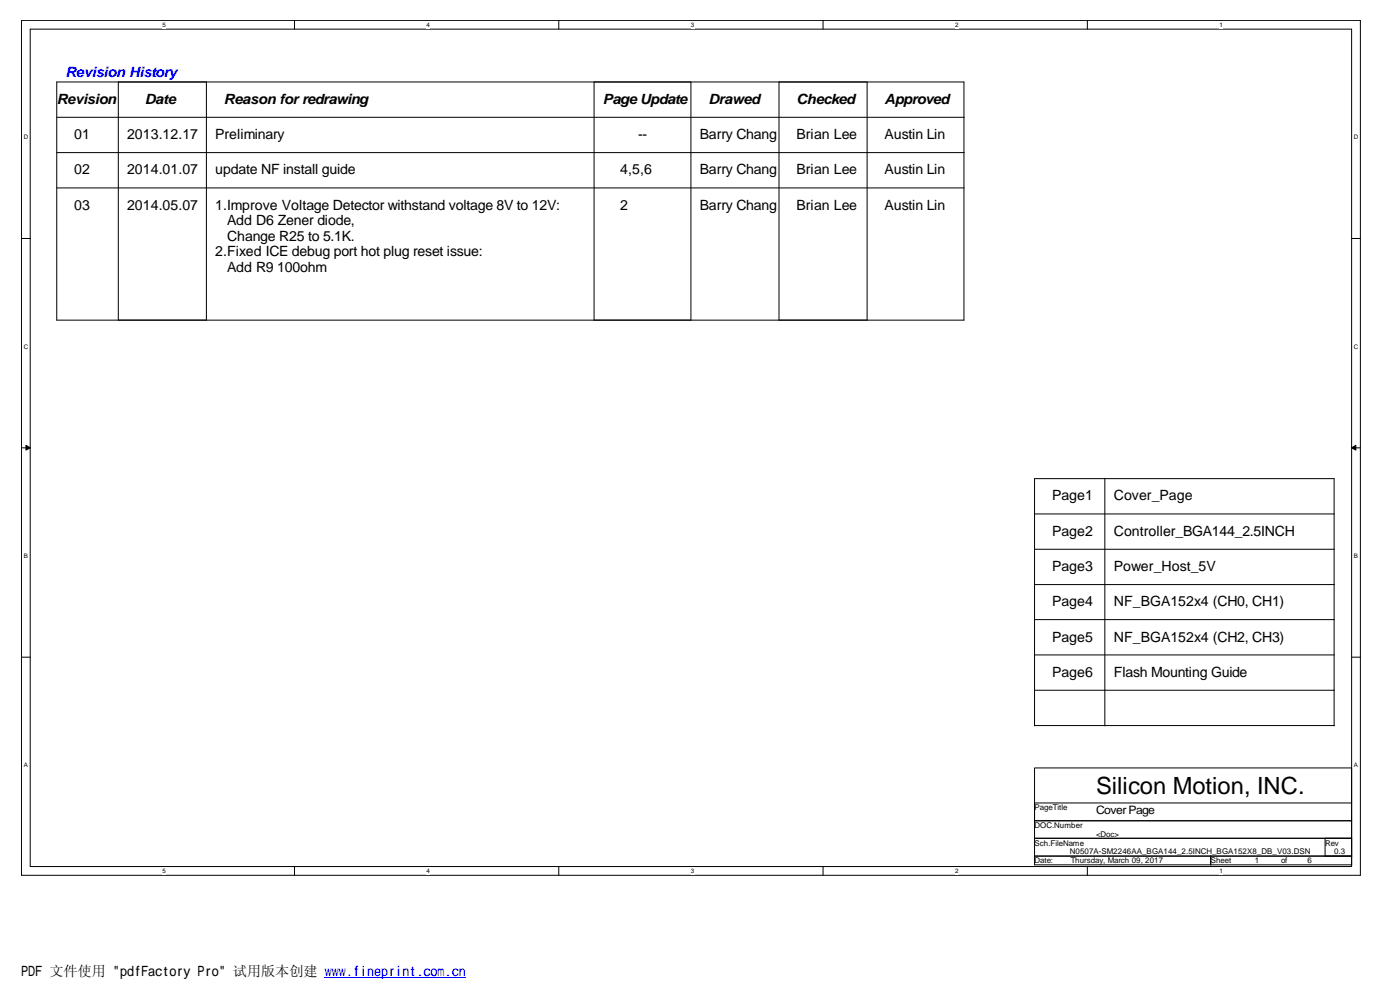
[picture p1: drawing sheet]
<svg xmlns="http://www.w3.org/2000/svg" width="420mm" height="297mm" viewBox="0 0 420 297" stroke-linecap="round" stroke-linejoin="round" font-family="sans-serif">
<defs><g id="words">
<text font-size="7.1" x="328.7" y="238">Silicon Motion, INC.</text>
<text font-size="4.2" fill="#00f" x="19.6" y="23.2">Revision History</text>
<g font-size="4.2">
<text x="17" y="31.1">Revision</text>
<text x="43.4" y="31.1">Date</text>
<text x="67.1" y="31.1">Reason forredrawing</text>
<text x="180.8" y="31.1">Page Update</text>
<text x="212.4" y="31.1">Drawed</text>
<text x="238.8" y="31.1">Checked</text>
<text x="265.3" y="31.1">Approved</text>
<text x="22.3" y="41.7">01</text>
<text x="38.1" y="41.7">2013.12.17</text>
<text x="64.5" y="41.7">Preliminary</text>
<text x="191.3" y="41.7">--</text>
<text x="209.8" y="41.7">Barry Chang</text>
<text x="238.8" y="41.7">Brian Lee</text>
<text x="265.3" y="41.7">Austin Lin</text>
<text x="22.3" y="52.3">02</text>
<text x="38.1" y="52.3">2014.01.07</text>
<text x="64.5" y="52.3">update NF install guide</text>
<text x="186" y="52.3">4,5,6</text>
<text x="209.8" y="52.3">Barry Chang</text>
<text x="238.8" y="52.3">Brian Lee</text>
<text x="265.3" y="52.3">Austin Lin</text>
<text x="22.3" y="62.8">03</text>
<text x="38.1" y="62.8">2014.05.07</text>
<text x="64.5" y="62.8">1.Improve Voltage Detector withstand voltage 8V to 12V:</text>
<text x="186" y="62.8">2</text>
<text x="209.8" y="62.8">Barry Chang</text>
<text x="238.8" y="62.8">Brian Lee</text>
<text x="265.3" y="62.8">Austin Lin</text>
<text x="68.1" y="67.5">Add D6 Zener diode,</text>
<text x="64.5" y="76.8">2.Fixed ICE debug port hot plug reset issue:</text>
<text x="68.1" y="72.2">Change R25 to 5.1K.</text>
<text x="68.1" y="81.5">Add R9</text>
<text x="83.1" y="81.5">100ohm</text>
<text x="315.5" y="150">Page1</text>
<text x="334" y="150">Cover_Page</text>
<text x="315.5" y="160.5">Page2</text>
<text x="334" y="160.5">Controller_BGA144_2.5INCH</text>
<text x="315.5" y="171.1">Page3</text>
<text x="334" y="171.1">Power_Host_5V</text>
<text x="315.5" y="181.7">Page4</text>
<text x="334" y="181.7">NF_BGA152x4 (CH0, CH1)</text>
<text x="315.5" y="192.3">Page5</text>
<text x="334" y="192.3">NF_BGA152x4 (CH2, CH3)</text>
<text x="315.5" y="202.8">Page6</text>
<text x="334" y="202.8">Flash Mounting Guide</text>
<text x="6.3" y="292.5">PDF 文件使用 &quot;pdfFactory Pro&quot; 试用版本创建 www.fineprint.com.cn</text>
</g>
<text font-size="3.5" x="328.7" y="243.9">Cover Page</text>
<g font-size="2.4">
<text x="310.2" y="242.8">PageTitle</text>
<text x="310.2" y="248.2">DOC.Number</text>
<text x="328.7" y="250.8">&lt;Doc&gt;</text>
<text x="310.2" y="253.4">Sch.FileName</text>
<text x="320.8" y="256">N0507A-SM2246AA_BGA144_2.5INCH_BGA152X8_DB_V03.DSN</text>
<text x="397.3" y="253.4">Rev</text>
<text x="400.1" y="256">0.3</text>
<text x="310.2" y="258.8">Date:</text>
<text x="321.1" y="258.8">Thursday, March 09, 2017</text>
<text x="363.1" y="258.8">Sheet</text>
<text x="376.3" y="258.8">1</text>
<text x="384.1" y="258.8">of</text>
<text x="392.1" y="258.8">6</text>
</g>
<g font-size="1.9">
<text x="48.7" y="8.1">5</text>
<text x="127.9" y="8.1">4</text>
<text x="207.2" y="8.1">3</text>
<text x="286.4" y="8.1">2</text>
<text x="365.7" y="8.1">1</text>
<text x="7.1" y="41.8">D</text>
<text x="406" y="41.8">D</text>
<text x="7.1" y="104.5">C</text>
<text x="406" y="104.5">C</text>
<text x="7.1" y="167.2">B</text>
<text x="406" y="167.2">B</text>
<text x="7.1" y="230">A</text>
<text x="406" y="230">A</text>
<text x="48.7" y="261.7">5</text>
<text x="127.9" y="261.7">4</text>
<text x="207.2" y="261.7">3</text>
<text x="286.4" y="261.7">2</text>
<text x="365.7" y="261.7">1</text>
</g>
</g></defs>
<path d="M6.4 6.1h401.5v256.2h-401.5zM9.1 8.7h396.2v251h-396.2z" fill="none" stroke="#000" stroke-width=".3"/>
<g fill="#fff">
<path d="M48.7 6.4h1v2.2h-1z"/>
<path d="M48.7 260h1v2.1h-1z"/>
</g>
<path d="M88.3 6.1v2.6M88.3 259.7v2.6" fill="none" stroke="#000" stroke-width=".3"/>
<g fill="#fff">
<path d="M127.9 6.4h1v2.2h-1z"/>
<path d="M127.9 260h1v2.1h-1z"/>
</g>
<path d="M167.6 6.1v2.6M167.6 259.7v2.6" fill="none" stroke="#000" stroke-width=".3"/>
<g fill="#fff">
<path d="M207.2 6.4h1v2.2h-1z"/>
<path d="M207.2 260h1v2.1h-1z"/>
</g>
<path d="M246.8 6.1v2.6M246.8 259.7v2.6" fill="none" stroke="#000" stroke-width=".3"/>
<g fill="#fff">
<path d="M286.4 6.4h1v2.2h-1z"/>
<path d="M286.4 260h1v2.1h-1z"/>
</g>
<path d="M326.1 6.1v2.6M326.1 259.7v2.6" fill="none" stroke="#000" stroke-width=".3"/>
<g fill="#fff">
<path d="M365.7 6.4h1v2.2h-1z"/>
<path d="M365.7 260h1v2.1h-1z"/>
<path d="M7.1 40.1h1.4v2.1h-1.4z"/>
<path d="M406 40.1h1.3v2.1h-1.3z"/>
<path d="M7.1 102.8h1.4v2.1h-1.4z"/>
<path d="M406 102.8h1.3v2.1h-1.3z"/>
</g>
<path d="M6.4 71.5h2.7M405.3 71.5h2.6" fill="none" stroke="#000" stroke-width=".3"/>
<g fill="#fff">
<path d="M7.1 165.5h1.3v2.2h-1.3z"/>
<path d="M406 165.5h1.2v2.2h-1.2z"/>
</g>
<path d="M6.4 134.2h2.7M405.3 134.2h2.6" fill="none" stroke="#000" stroke-width=".3"/>
<g fill="#000" stroke="#000" stroke-width=".3">
<path d="M7.8 133.4l1.3 .8-1.3 .7z" fill-rule="evenodd"/>
<path d="M405.3 134.2l1.3-.8v1.5z" fill-rule="evenodd"/>
</g>
<g fill="#fff">
<path d="M7.1 228.3h1.3v2.1h-1.3z"/>
<path d="M406 228.3h1.2v2.1h-1.2z"/>
</g>
<g fill="none" stroke="#000" stroke-width=".3">
<path d="M17 35.2h272.1M17 24.6h272.1v71.3h-272.1zM35.5 24.6v71.3M61.9 24.6v71.3M178.1 24.6v71.3M207.2 24.6v71.3M233.6 24.6v71.3M260 24.6v71.3M17 45.7h272.1M17 56.3h272.1M310.2 154h89.9M331.3 143.4v74.1"/>
<path d="M310.2 164.6h89.9M310.2 175.2h89.9M6.4 196.9h2.7M310.2 185.7h89.9M310.2 196.3h89.9M405.3 196.9h2.6M310.2 217.5v-74.1h89.8v74.1M310.2 217.4h89.9M310.2 206.9h89.8M310.2 240.6h95.1v18.6h-95.1zM310.2 251.2h95.1M310.2 256.6h95.1"/>
<path d="M363.1 256.6v2.6M397.3 251.2v5.4M405.3 240.6v-10.5h-95.1v15.9h95.1"/>
</g>
<path d="M97.4 292.9h42.3" fill="none" stroke="#00f" stroke-width=".3"/>
<use href="#words"/>
</svg>
